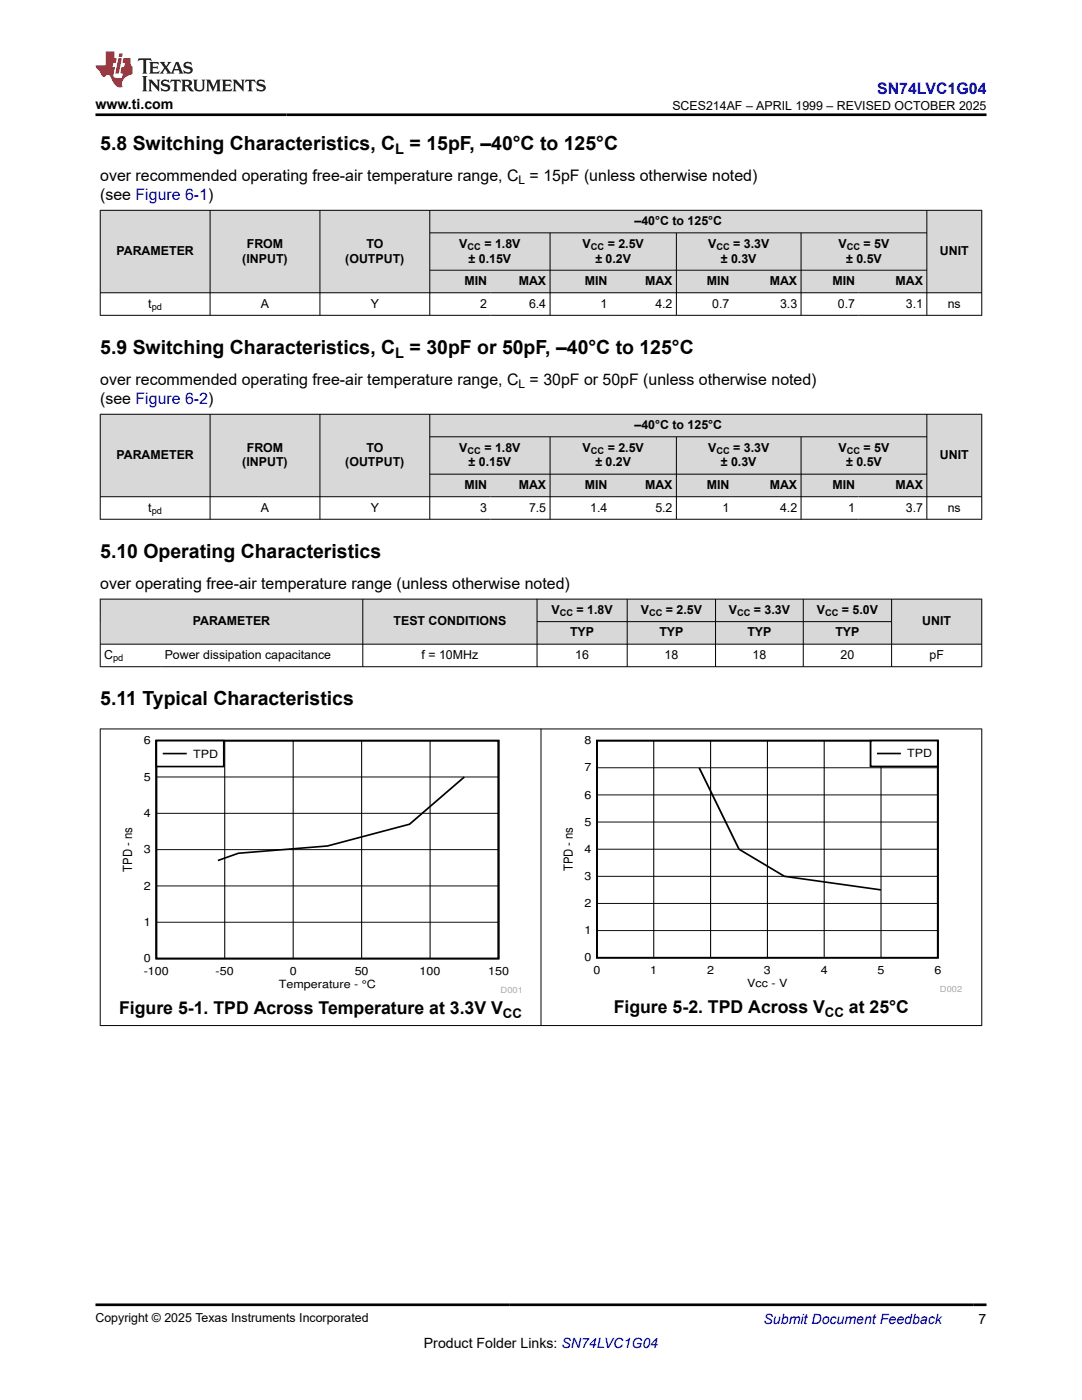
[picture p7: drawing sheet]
<svg xmlns="http://www.w3.org/2000/svg" width="216mm" height="279mm" viewBox="0 0 216 279" stroke-linecap="round" stroke-linejoin="round" font-family="sans-serif">
<defs><g id="words">
<g font-size="3.9">
<text x="20" y="29.9">5.8 Switching Characteristics, C</text>
<text x="81.7" y="29.9">= 15pF, –40°C to 125°C</text>
<text x="20" y="70.6">5.9 Switching Characteristics, C</text>
<text x="81.7" y="70.6">= 30pF or 50pF, –40°C to 125°C</text>
<text x="20" y="111.3">5.10 Operating Characteristics</text>
<text x="20" y="140.7">5.11 Typical Characteristics</text>
</g>
<g font-size="3.5">
<text x="23.8" y="202.5">Figure 5-1. TPD Across Temperature at 3.3V V</text>
<text x="122.5" y="202.3">Figure 5-2. TPD Across V</text>
<text x="169.4" y="202.3">at 25°C</text>
</g>
<text font-size="3.2" fill="#00f" x="175" y="18.7">SN74LVC1G04</text>
<g font-size="3.2">
<text x="20" y="36.1">over recommended operating free-air temperature range, C = 15pF (unless otherwise noted)</text>
<text x="20" y="39.9">(see Figure 6-1)</text>
<text x="20" y="76.8">over recommended operating free-air temperature range, C = 30pF or 50pF (unless otherwise noted)</text>
<text x="20" y="80.6">(see Figure 6-2)</text>
<text x="20" y="117.5">over operating free-air temperature range (unless otherwise noted)</text>
</g>
<g font-size="2.9">
<text x="78.9" y="30.7">L</text>
<text x="78.9" y="71.4">L</text>
</g>
<g font-size="2.8">
<text x="19.1" y="21.8">www.ti.com</text>
<text x="84.6" y="269">Product Folder Links: SN74LVC1G04</text>
<text x="195.3" y="264.2">7</text>
</g>
<text font-size="2.8" fill="#00f" x="152.4" y="264.2">Submit Document Feedback</text>
<g font-size="2.6">
<text x="100.4" y="203.2">CC</text>
<text x="164.6" y="203">CC</text>
</g>
<g font-size="2.5">
<text x="134.2" y="21.9">SCES214AF – APRIL 1999 – REVISED OCTOBER 2025</text>
<text x="126.6" y="44.9">–40°C to 125°C</text>
<text x="23.2" y="50.9">PARAMETER</text>
<text x="48.4" y="52.4">(INPUT)</text>
<text x="49.2" y="49.4">FROM</text>
<text x="68.9" y="52.4">(OUTPUT)</text>
<text x="73.1" y="49.4">TO</text>
<text x="91.6" y="49.4">V</text>
<text x="93.5" y="52.4">± 0.15V</text>
<text x="96.7" y="49.4">= 1.8V</text>
<text x="116.3" y="49.4">V</text>
<text x="118.8" y="52.4">± 0.2V</text>
<text x="121.3" y="49.4">= 2.5V</text>
<text x="141.3" y="49.4">V</text>
<text x="143.8" y="52.4">± 0.3V</text>
<text x="146.3" y="49.4">= 3.3V</text>
<text x="167.3" y="49.4">V</text>
<text x="168.8" y="52.4">± 0.5V</text>
<text x="172.3" y="49.4">= 5V</text>
<text x="187.5" y="50.9">UNIT</text>
<text x="92.7" y="56.9">MIN</text>
<text x="103.5" y="56.9">MAX</text>
<text x="116.7" y="56.9">MIN</text>
<text x="128.7" y="56.9">MAX</text>
<text x="141" y="56.9">MIN</text>
<text x="153.6" y="56.9">MAX</text>
<text x="166.1" y="56.9">MIN</text>
<text x="178.7" y="56.9">MAX</text>
<text x="29.6" y="61.4">t</text>
<text x="52.1" y="61.4">A</text>
<text x="74" y="61.4">Y</text>
<text x="95.8" y="61.4">2</text>
<text x="105.6" y="61.4">6.4</text>
<text x="119.8" y="61.4">1</text>
<text x="130.8" y="61.4">4.2</text>
<text x="142.1" y="61.4">0.7</text>
<text x="155.6" y="61.4">3.3</text>
<text x="167.2" y="61.4">0.7</text>
<text x="180.7" y="61.4">3.1</text>
<text x="189.1" y="61.4">ns</text>
<text x="126.6" y="85.6">–40°C to 125°C</text>
<text x="23.2" y="91.6">PARAMETER</text>
<text x="48.4" y="93.1">(INPUT)</text>
<text x="49.2" y="90.1">FROM</text>
<text x="68.9" y="93.1">(OUTPUT)</text>
<text x="73.1" y="90.1">TO</text>
<text x="91.6" y="90.1">V</text>
<text x="93.5" y="93.1">± 0.15V</text>
<text x="96.7" y="90.1">= 1.8V</text>
<text x="116.3" y="90.1">V</text>
<text x="118.8" y="93.1">± 0.2V</text>
<text x="121.3" y="90.1">= 2.5V</text>
<text x="141.3" y="90.1">V</text>
<text x="143.8" y="93.1">± 0.3V</text>
<text x="146.3" y="90.1">= 3.3V</text>
<text x="167.3" y="90.1">V</text>
<text x="168.8" y="93.1">± 0.5V</text>
<text x="172.3" y="90.1">= 5V</text>
<text x="187.5" y="91.6">UNIT</text>
<text x="92.7" y="97.6">MIN</text>
<text x="103.5" y="97.6">MAX</text>
<text x="116.7" y="97.6">MIN</text>
<text x="128.7" y="97.6">MAX</text>
<text x="141" y="97.6">MIN</text>
<text x="153.6" y="97.6">MAX</text>
<text x="166.1" y="97.6">MIN</text>
<text x="178.7" y="97.6">MAX</text>
<text x="29.6" y="102.1">t</text>
<text x="52.1" y="102.1">A</text>
<text x="74" y="102.1">Y</text>
<text x="95.8" y="102.1">3</text>
<text x="105.6" y="102.1">7.5</text>
<text x="117.8" y="102.1">1.4</text>
<text x="130.8" y="102.1">5.2</text>
<text x="144.2" y="102.1">1</text>
<text x="155.6" y="102.1">4.2</text>
<text x="169.3" y="102.1">1</text>
<text x="180.7" y="102.1">3.7</text>
<text x="189.1" y="102.1">ns</text>
<text x="38.5" y="124.8">PARAMETER</text>
<text x="78.5" y="124.8">TEST CONDITIONS</text>
<text x="110" y="122.5">V</text>
<text x="115.1" y="122.5">= 1.8V</text>
<text x="127.9" y="122.5">V</text>
<text x="132.9" y="122.5">= 2.5V</text>
<text x="145.4" y="122.5">V</text>
<text x="150.4" y="122.5">= 3.3V</text>
<text x="163" y="122.5">V</text>
<text x="168" y="122.5">= 5.0V</text>
<text x="184" y="124.8">UNIT</text>
<text x="20.8" y="131.5">C</text>
<text x="32.9" y="131.5">Power dissipation capacitance</text>
<text x="84.1" y="131.5">f = 10MHz</text>
<text x="113.8" y="127">TYP</text>
<text x="114.8" y="131.5">16</text>
<text x="131.6" y="127">TYP</text>
<text x="132.6" y="131.5">18</text>
<text x="149.1" y="127">TYP</text>
<text x="150.2" y="131.5">18</text>
<text x="166.7" y="127">TYP</text>
<text x="167.7" y="131.5">20</text>
<text x="185.5" y="131.5">pF</text>
<text x="114.3" y="173.9" transform="rotate(-90 114.3 173.9)">TPD - ns</text>
<text x="26.4" y="174" transform="rotate(-90 26.4 174)">TPD - ns</text>
<text x="19.1" y="263.9">Copyright © 2025 Texas Instruments Incorporated</text>
</g>
<g font-size="2.4">
<text x="103.5" y="36.7">L</text>
<text x="103.5" y="77.4">L</text>
</g>
<g font-size="2.3">
<text x="28.7" y="148.6">6</text>
<text x="28.7" y="155.8">5</text>
<text x="38.6" y="151.2">TPD</text>
<text x="28.7" y="163.1">4</text>
<text x="28.7" y="170.3">3</text>
<text x="28.7" y="177.5">2</text>
<text x="28.7" y="184.8">1</text>
<text x="28.7" y="194.6">-100</text>
<text x="28.7" y="192">0</text>
<text x="43" y="194.6">-50</text>
<text x="55.6" y="197.2">Temperature - °C</text>
<text x="57.8" y="194.6">0</text>
<text x="70.8" y="194.6">50</text>
<text x="83.7" y="194.6">100</text>
<text x="97.4" y="194.6">150</text>
</g>
<g font-size="2.2">
<text x="116.6" y="148.5">8</text>
<text x="116.6" y="154">7</text>
<text x="181" y="151.2">TPD</text>
<text x="116.6" y="159.4">6</text>
<text x="116.6" y="164.8">5</text>
<text x="116.6" y="170.2">4</text>
<text x="116.6" y="175.6">3</text>
<text x="116.6" y="181">2</text>
<text x="116.6" y="186.5">1</text>
<text x="116.6" y="191.9">0</text>
<text x="118.4" y="194.4">0</text>
<text x="129.8" y="194.4">1</text>
<text x="141.1" y="194.4">2</text>
<text x="149.1" y="197">Vcc - V</text>
<text x="152.4" y="194.4">3</text>
<text x="163.8" y="194.4">4</text>
<text x="175.1" y="194.4">5</text>
<text x="186.5" y="194.4">6</text>
</g>
<g font-size="1.9">
<text x="93.3" y="49.9">CC</text>
<text x="117.9" y="49.9">CC</text>
<text x="142.9" y="49.9">CC</text>
<text x="169" y="49.9">CC</text>
<text x="30.3" y="61.9">pd</text>
<text x="93.3" y="90.6">CC</text>
<text x="117.9" y="90.6">CC</text>
<text x="142.9" y="90.6">CC</text>
<text x="169" y="90.6">CC</text>
<text x="30.3" y="102.6">pd</text>
<text x="111.7" y="123">CC</text>
<text x="129.5" y="123">CC</text>
<text x="147.1" y="123">CC</text>
<text x="164.6" y="123">CC</text>
<text x="22.6" y="132">pd</text>
</g>
<g font-size="1.7" fill="#a8a8a8">
<text x="187.6" y="198">D002</text>
<text x="99.9" y="198.2">D001</text>
</g>
</g></defs>
<g fill="#d8d8d8">
<path d="M20 42h175.9v4.5h-175.9z" fill-rule="evenodd"/>
<path d="M20.1 42h21.8v16.4h-21.8z" fill-rule="evenodd"/>
<path d="M42 42h21.8v16.4h-21.8z" fill-rule="evenodd"/>
<path d="M63.9 42h21.8v16.4h-21.8z" fill-rule="evenodd"/>
<path d="M85.8 42h99.1v4.4h-99.1z" fill-rule="evenodd"/>
<path d="M185 42h10.8v16.4h-10.8z" fill-rule="evenodd"/>
<path d="M85.8 46.5h23.9v7.4h-23.9z" fill-rule="evenodd"/>
<path d="M109.8 46.5h25.1v7.4h-25.1z" fill-rule="evenodd"/>
<path d="M135 46.5h24.8v7.4h-24.8z" fill-rule="evenodd"/>
<path d="M159.9 46.5h25v7.4h-25z" fill-rule="evenodd"/>
<path d="M85.8 54h12.1v4.4h-12.1z" fill-rule="evenodd"/>
<path d="M97.9 54h11.8v4.4h-11.8z" fill-rule="evenodd"/>
<path d="M109.8 54h12.1v4.4h-12.1z" fill-rule="evenodd"/>
<path d="M121.9 54h13v4.4h-13z" fill-rule="evenodd"/>
<path d="M135 54h11.3v4.4h-11.3z" fill-rule="evenodd"/>
<path d="M146.3 54h13.5v4.4h-13.5z" fill-rule="evenodd"/>
<path d="M159.9 54h11.5v4.4h-11.5z" fill-rule="evenodd"/>
<path d="M171.4 54h13.5v4.4h-13.5z" fill-rule="evenodd"/>
</g>
<g fill="none" stroke="#000" stroke-width=".2">
<path d="M19.9 42h176.1M19.9 58.4h176.1M20 41.9v21.1M41.9 41.9v21.1M63.8 41.9v21.1M85.8 41.9v21.1M85.8 46.5h99.2M85.8 53.9h99.2M109.8 46.5v16.5M135 46.5v16.5M159.8 46.5v16.5M184.9 41.9v21.1"/>
<path d="M195.9 41.9v21.1M19.9 62.9h176.1"/>
</g>
<g fill="#d8d8d8">
<path d="M20 82.7h175.9v4.5h-175.9z" fill-rule="evenodd"/>
<path d="M20.1 82.7h21.8v16.4h-21.8z" fill-rule="evenodd"/>
<path d="M42 82.7h21.8v16.4h-21.8z" fill-rule="evenodd"/>
<path d="M63.9 82.7h21.8v16.4h-21.8z" fill-rule="evenodd"/>
<path d="M85.8 82.7h99.1v4.4h-99.1z" fill-rule="evenodd"/>
<path d="M185 82.7h10.8v16.4h-10.8z" fill-rule="evenodd"/>
<path d="M85.8 87.2h23.9v7.4h-23.9z" fill-rule="evenodd"/>
<path d="M109.8 87.2h25.1v7.4h-25.1z" fill-rule="evenodd"/>
<path d="M135 87.2h24.8v7.4h-24.8z" fill-rule="evenodd"/>
<path d="M159.9 87.2h25v7.4h-25z" fill-rule="evenodd"/>
<path d="M85.8 94.7h12.1v4.4h-12.1z" fill-rule="evenodd"/>
<path d="M97.9 94.7h11.8v4.4h-11.8z" fill-rule="evenodd"/>
<path d="M109.8 94.7h12.1v4.4h-12.1z" fill-rule="evenodd"/>
<path d="M121.9 94.7h13v4.4h-13z" fill-rule="evenodd"/>
<path d="M135 94.7h11.3v4.4h-11.3z" fill-rule="evenodd"/>
<path d="M146.3 94.7h13.5v4.4h-13.5z" fill-rule="evenodd"/>
<path d="M159.9 94.7h11.5v4.4h-11.5z" fill-rule="evenodd"/>
<path d="M171.4 94.7h13.5v4.4h-13.5z" fill-rule="evenodd"/>
</g>
<g fill="none" stroke="#000" stroke-width=".2">
<path d="M19.9 82.7h176.1M19.9 99.1h176.1M20 82.6v21.1M41.9 82.6v21.1M63.8 82.6v21.1M85.8 82.6v21.1M85.8 87.2h99.2M85.8 94.6h99.2M109.8 87.2v16.5M135 87.2v16.5M159.8 87.2v16.5M184.9 82.6v21.1"/>
<path d="M195.9 82.6v21.1M19.9 103.6h176.1"/>
</g>
<g fill="#d8d8d8">
<path d="M20 119.6h175.9v4.5h-175.9z" fill-rule="evenodd"/>
<path d="M20.1 119.6h52.2v8.9h-52.2z" fill-rule="evenodd"/>
<path d="M72.5 119.6h34.6v8.9h-34.6z" fill-rule="evenodd"/>
<path d="M107.2 119.6h17.9v4.4h-17.9z" fill-rule="evenodd"/>
<path d="M125.2 119.6h17.5v4.4h-17.5z" fill-rule="evenodd"/>
<path d="M142.8 119.6h17.4v4.4h-17.4z" fill-rule="evenodd"/>
<path d="M160.3 119.6h17.5v4.4h-17.5z" fill-rule="evenodd"/>
<path d="M178 119.6h17.8v8.9h-17.8z" fill-rule="evenodd"/>
<path d="M107.2 124.1h17.9v4.4h-17.9z" fill-rule="evenodd"/>
<path d="M125.2 124.1h17.5v4.4h-17.5z" fill-rule="evenodd"/>
<path d="M142.8 124.1h17.4v4.4h-17.4z" fill-rule="evenodd"/>
<path d="M160.3 124.1h17.5v4.4h-17.5z" fill-rule="evenodd"/>
</g>
<g fill="none" stroke="#000" stroke-width=".2">
<path d="M19.9 119.6h176.1M20 119.5v13.6M72.4 119.5v13.6M107.2 119.5v13.6M125.2 119.5v13.6M142.8 119.5v13.6M160.3 119.5v13.6M177.9 119.5v13.6M195.9 119.5v13.6M19.9 128.6h176.1M19.9 133.1h176.1M107.2 124.1h70.8"/>
<path d="M31.2 155.1h68.3M44.8 147.8v43.5M58.5 147.8v43.5M72.2 147.8v43.5M85.8 147.8v43.5M31.2 176.8h68.3M31.2 169.6h68.3M31.2 162.3h68.3M31.2 184.1h68.3"/>
</g>
<path d="M31.2 147.8h68.3v43.5h-68.3zM92.6 155.1l-10.9 9.4-16.4 4.3-17.7 1.5-4.1 1.4" fill="none" stroke="#000" stroke-width=".35"/>
<path d="M31.2 147.8h13.5v5.2h-13.5z" fill-rule="evenodd" fill="#fff"/>
<path d="M31.2 147.8h13.5v5.2h-13.5zM32.7 150.4h4.4M119.1 147.8h68v43.3h-68zM139.5 153.2l8 16.3 9 5.4 19.3 2.7" fill="none" stroke="#000" stroke-width=".35"/>
<path d="M119.1 158.6h68M119.1 153.2h68M130.4 147.8v43.3M141.8 147.8v43.3M153.1 147.8v43.3M164.5 147.8v43.3M175.8 147.8v43.3M119.1 174.9h68M119.1 169.5h68M119.1 164.1h68M119.1 185.7h68M119.1 180.3h68" fill="none" stroke="#000" stroke-width=".2"/>
<path d="M173.7 147.8h13.4v5.2h-13.4z" fill-rule="evenodd" fill="#fff"/>
<path d="M173.7 147.8h13.4v5.2h-13.4zM175.2 150.4h4.4" fill="none" stroke="#000" stroke-width=".35"/>
<path d="M19.9 145.5h176.1M20 145.4v59.3M108 145.4v59.3M195.9 145.4v59.3M19.9 204.7h176.1" fill="none" stroke="#000" stroke-width=".2"/>
<path d="M27.7 11.6l-.2 .6 .5-.2h.6v.1v2.2l-.2 .4h1l-.2-.4v-2.2v-.1h.5l.5 .2-.1-.6zM29.8 12.4l.2 .3v1.6l-.2 .4h1.9l.1-.6a1.08 1.08 0 0 1-1.3 .2v-.7h.6l.4 .2v-.7l-.4 .2h-.6v-.5l.2-.2a1 1 0 0 1 1 .3l-.1-.5zM31.8 12.4l1 1.1-1 1.2h.9l-.2-.2 .4-.8 .5 .8-.2 .2h1.6l-.2-.2 .1-.5h1l.1 .5-.1 .2h.9l-.2-.4-.8-1.9h-.5l-1 2.1-.8-1.1 .9-1h-.8l.2 .2-.5 .6-.3-.6 .1-.2zM35.2 12.8l.4 1h-.8zM36.8 12.5a.65 .65 0 0 0-.2 .7 .65 .65 0 0 0 .6 .5l.7 .1 .1 .3a.79 .79 0 0 1-.7 .4 .79 .79 0 0 1-.7-.5l.1 .7 .2-.1a.93 .93 0 0 0 1.1 0 .93 .93 0 0 0 .4-.9 1.46 1.46 0 0 0-1.2-.6l-.1-.3a1.09 1.09 0 0 1 1.2 .2l-.2-.6-.1 .1-.6-.2zM28.4 15.2l.2 .4v2.2l-.2 .4h1l-.2-.4v-2.2l.2-.4zM29.6 15.9l.2 .4v1.5l-.2 .4h.8l-.3-.4v-1.3l1.7 1.8v-2l.2-.4h-.8l.2 .2 .1 1.1-1.2-1.3zM32.3 16a.65 .65 0 0 0-.2 .8 .65 .65 0 0 0 .7 .4l.6 .2 .1 .2a.79 .79 0 0 1-.7 .4 .79 .79 0 0 1-.7-.5l.1 .7 .2-.1a.93 .93 0 0 0 1.1 .1 .93 .93 0 0 0 .4-1 1.46 1.46 0 0 0-1.2-.5l-.1-.4a1.09 1.09 0 0 1 1.2 .2l-.2-.6-.1 .1-.6-.1zM34.1 15.9l-.1 .6a.63 .63 0 0 1 .7-.3l.1 1.6-.3 .4h1l-.2-.4v-1.6a.66 .66 0 0 1 .8 .3l-.1-.6zM36.2 15.9l.2 .4v1.5l-.2 .4h.9l-.2-.2v-.7h.5l.1 .2a.79 .79 0 0 0 1.2 .6l-1-.9a.61 .61 0 0 0 .6-.6 .61 .61 0 0 0-.5-.7zM36.9 16.2h.2a.47 .47 0 0 1 .5 .1 .47 .47 0 0 1 .1 .5l-.2 .1-.6 .1zM38.5 15.9l.2 .2a2.27 2.27 0 0 0 .4 2 1.04 1.04 0 0 0 1.7-.7v-1.3l.2-.2h-.8l.2 .4v1.1a.6 .6 0 0 1-.6 .6 .6 .6 0 0 1-.6-.6v-1.1l.3-.4zM41.1 15.9l.2 .4v1.5l-.2 .4h.7l-.2-.4v-1.4l.9 1.9 .8-1.9v1.4l-.2 .4h1l-.3-.4v-1.5l.3-.4h-.8l-.7 1.5-.7-1.5zM44.3 15.9l.2 .4v1.5l-.2 .4h1.9l.1-.6a1.09 1.09 0 0 1-1.3 .2v-.7h.6l.4 .2v-.6l-.4 .2h-.6v-.6l.2-.1a1.01 1.01 0 0 1 1 .3l-.1-.6zM46.4 15.9l.3 .4v1.5l-.3 .4h.8l-.2-.4v-1.3l1.6 1.8v-2l.2-.4h-.7l.2 .2v1.1l-1.2-1.3zM49 15.9l-.1 .6a.63 .63 0 0 1 .8-.3v1.6l-.3 .4h1l-.2-.4v-1.6a.66 .66 0 0 1 .8 .3l-.1-.6zM51.4 16a.65 .65 0 0 0-.2 .8 .65 .65 0 0 0 .6 .4l.6 .2 .2 .2a.79 .79 0 0 1-.8 .4 .79 .79 0 0 1-.6-.5l.1 .7 .2-.1a.93 .93 0 0 0 1 .1 .93 .93 0 0 0 .5-1 1.46 1.46 0 0 0-1.3-.5l-.1-.4a1.09 1.09 0 0 1 1.3 .2l-.2-.6-.2 .1-.5-.1z" fill="#231f20"/>
<path d="M21.1 10.3v2.7h-2v.4l.9 1a.95 .95 0 0 0 .9 .9 .59 .59 0 0 1 .6-.4 .59 .59 0 0 1 .5 .3l.4 .8a1.59 1.59 0 0 0 2.1 1.4 1.61 1.61 0 0 1 1-2.3l1-.3-.1-1.5a1.59 1.59 0 0 1-.4-1.7h-1.4l-.2 .9h.5l-.1 .9h-.5l-.2 .9v.3l.4 .1-.2 .9h-.6a.73 .73 0 0 1-1.1-.7l.3-1.5h-.5l.2-.9h.5l.2-.9h-.5v-1.3zM23.6 11.6l-.6 3.1h.7l.6-3.1zM23.8 10.7l-.1 .6h.7l.1-.6z" fill="#ed1c24"/>
<path d="M19.1 22.9h177.8M19.1 260.4h177.8" fill="none" stroke="#000" stroke-width=".53"/>
<use href="#words"/>
</svg>
